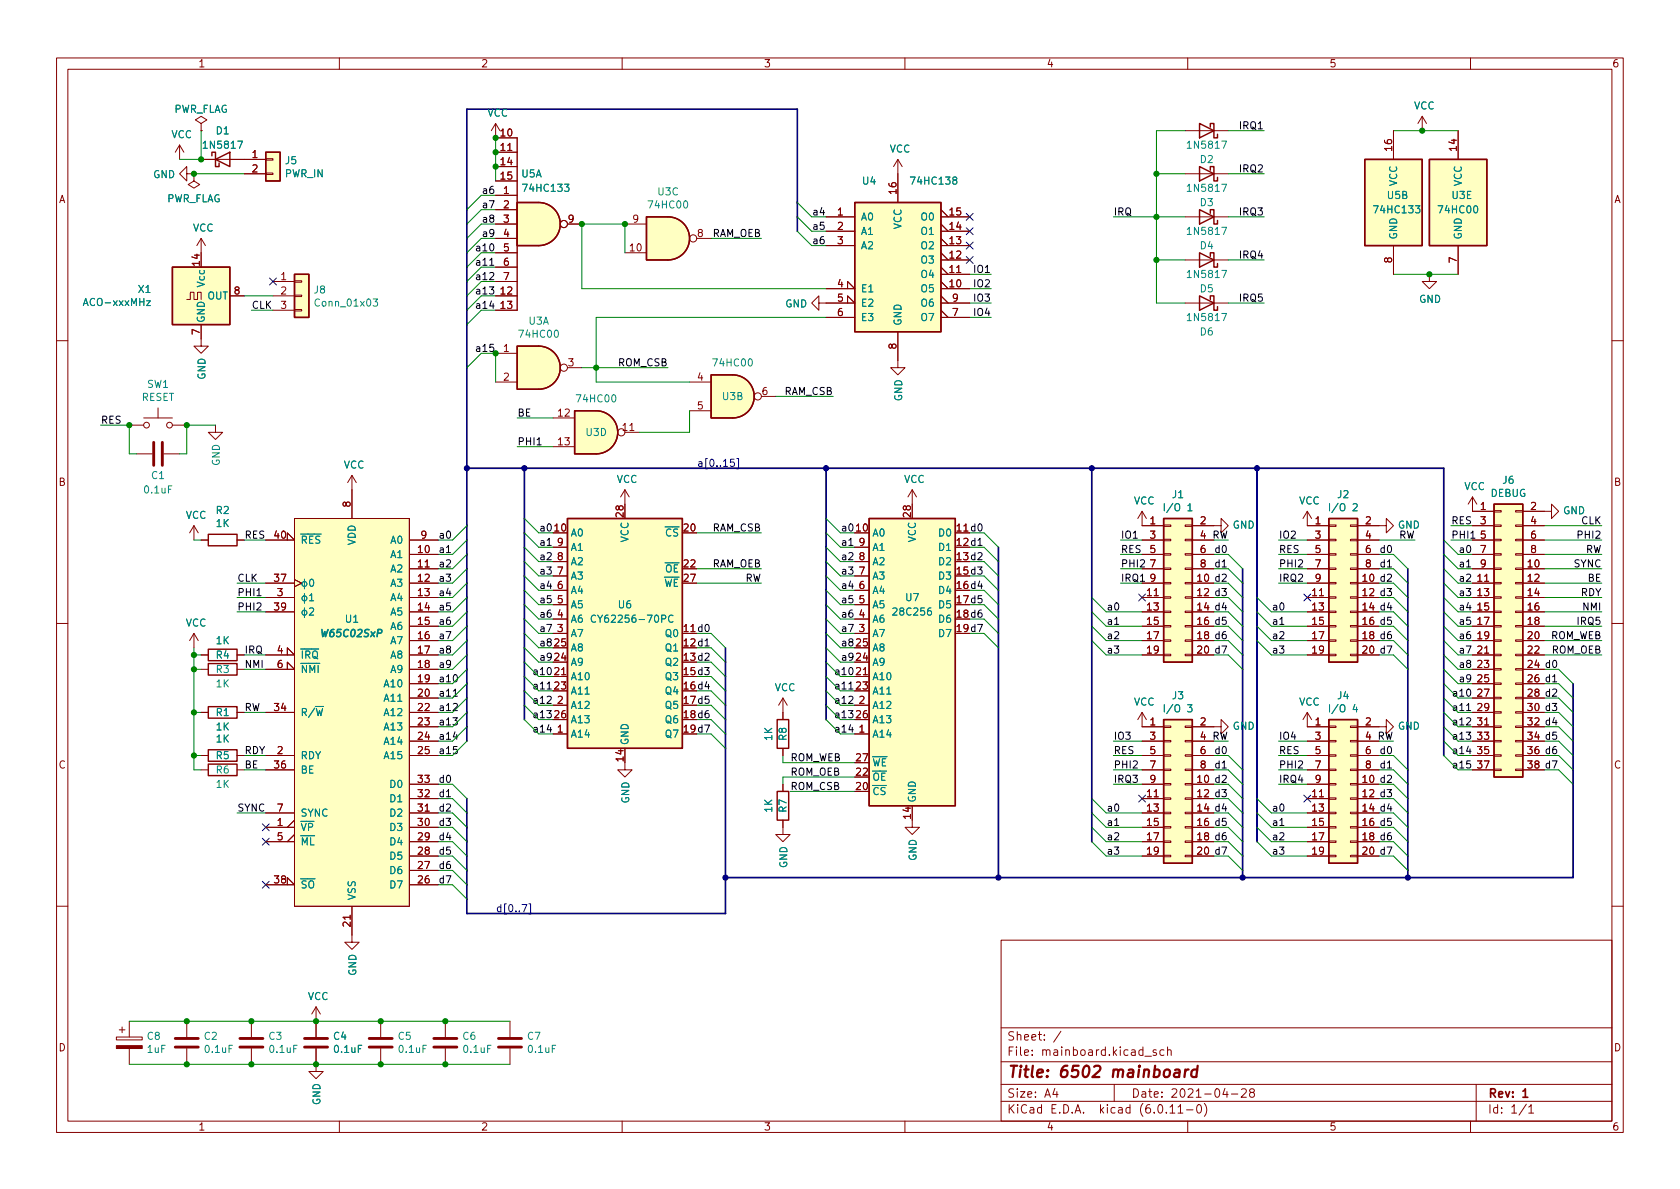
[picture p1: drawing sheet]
<svg xmlns="http://www.w3.org/2000/svg" width="297mm" height="210mm" viewBox="0 0 297 210" stroke-linecap="round" stroke-linejoin="round" font-family="sans-serif">
<defs><g id="words">
<g font-size="2.8" fill="#840000">
<text x="178" y="191.2">Title:</text>
<text x="187.3" y="191.2">6502</text>
<text x="196.8" y="191.2">mainboard</text>
</g>
<g font-size="2.1" fill="#840000">
<text x="178" y="184.5">Sheet:</text>
<text x="178" y="187.2">File:</text>
<text x="184.4" y="187.2">mainboard.kicad_sch</text>
<text x="178" y="197.4">KiCad</text>
<text x="178" y="194.6">Size:</text>
<text x="184.7" y="194.6">A4</text>
<text x="185.7" y="197.4">E.D.A.</text>
<text x="194.6" y="197.4">kicad</text>
<text x="200" y="194.6">Date:</text>
<text x="201.8" y="197.4">(6.0.11-0)</text>
<text x="207" y="194.6">2021-04-28</text>
<text x="263" y="194.6">Rev:</text>
<text x="263" y="197.4">Id:</text>
<text x="267.1" y="197.4">1/1</text>
<text x="269.1" y="194.6">1</text>
</g>
<g font-size="1.8" fill="#840000">
<text x="35" y="12.3">1</text>
<text x="85" y="12.3">2</text>
<text x="135" y="12.3">3</text>
<text x="185" y="12.3">4</text>
<text x="235" y="12.3">5</text>
<text x="285" y="12.3">6</text>
<text x="44.4" y="27.9">1</text>
<text x="88.2" y="24.1">10</text>
<text x="88.2" y="26.7">11</text>
<text x="88.2" y="29.2">14</text>
<text x="246.1" y="26.9" transform="rotate(-90 246.1 26.9)">16</text>
<text x="257.6" y="26.9" transform="rotate(-90 257.6 26.9)">14</text>
<text x="44.4" y="30.5">2</text>
<text x="88.2" y="31.7">15</text>
<text x="88.9" y="34.3">1</text>
<text x="158.5" y="34.6" transform="rotate(-90 158.5 34.6)">16</text>
<text x="10.4" y="36.3">A</text>
<text x="88.9" y="36.8">2</text>
<text x="88.9" y="39.4">3</text>
<text x="88.9" y="41.9">4</text>
<text x="100.3" y="39.4">9</text>
<text x="111.7" y="39.4">9</text>
<text x="123.1" y="41.9">8</text>
<text x="147.9" y="38.1">1</text>
<text x="147.9" y="40.6">2</text>
<text x="167.6" y="40.6">14</text>
<text x="167.6" y="38.1">15</text>
<text x="285.4" y="36.3">A</text>
<text x="35.3" y="47.3" transform="rotate(-90 35.3 47.3)">14</text>
<text x="88.9" y="44.4">5</text>
<text x="88.9" y="47">6</text>
<text x="111.1" y="44.4">10</text>
<text x="147.9" y="43.2">3</text>
<text x="167.6" y="45.7">12</text>
<text x="167.6" y="43.2">13</text>
<text x="246.1" y="46.6" transform="rotate(-90 246.1 46.6)">8</text>
<text x="257.6" y="46.6" transform="rotate(-90 257.6 46.6)">7</text>
<text x="41.2" y="52.1">8</text>
<text x="49.5" y="49.5">1</text>
<text x="49.5" y="52.1">2</text>
<text x="88.2" y="52.1">12</text>
<text x="88.9" y="49.5">7</text>
<text x="147.9" y="50.8">4</text>
<text x="147.9" y="53.3">5</text>
<text x="167.6" y="50.8">10</text>
<text x="167.6" y="48.3">11</text>
<text x="168.2" y="53.3">9</text>
<text x="35.3" y="59.3" transform="rotate(-90 35.3 59.3)">7</text>
<text x="49.5" y="54.6">3</text>
<text x="88.2" y="54.6">13</text>
<text x="147.9" y="55.9">6</text>
<text x="168.2" y="55.9">7</text>
<text x="88.9" y="62.2">1</text>
<text x="100.3" y="64.8">3</text>
<text x="158.5" y="61.9" transform="rotate(-90 158.5 61.9)">8</text>
<text x="88.9" y="67.3">2</text>
<text x="123.1" y="67.3">4</text>
<text x="134.6" y="69.8">6</text>
<text x="98.4" y="73.7">12</text>
<text x="109.8" y="76.2">11</text>
<text x="123.1" y="72.4">5</text>
<text x="98.4" y="78.7">13</text>
<text x="10.3" y="86.3">B</text>
<text x="62" y="89.8" transform="rotate(-90 62 89.8)">8</text>
<text x="285.3" y="86.3">B</text>
<text x="48.2" y="95.2">40</text>
<text x="74.2" y="95.2">9</text>
<text x="97.8" y="94">10</text>
<text x="110.2" y="91.7" transform="rotate(-90 110.2 91.7)">28</text>
<text x="120.6" y="94">20</text>
<text x="151.1" y="94">10</text>
<text x="161" y="91.7" transform="rotate(-90 161 91.7)">28</text>
<text x="168.9" y="94">11 d0</text>
<text x="168.9" y="94">11</text>
<text x="203.2" y="92.7">1</text>
<text x="203.2" y="95.2">3</text>
<text x="212" y="92.7">2</text>
<text x="212" y="95.2">4</text>
<text x="232.4" y="92.7">1</text>
<text x="232.4" y="95.2">3</text>
<text x="241.3" y="92.7">2</text>
<text x="241.3" y="95.2">4</text>
<text x="261.6" y="90.2">1</text>
<text x="261.6" y="92.7">3</text>
<text x="261.6" y="95.2">5</text>
<text x="270.5" y="90.2">2</text>
<text x="270.5" y="92.7">4</text>
<text x="270.5" y="95.2">6</text>
<text x="73.6" y="97.8">10</text>
<text x="73.6" y="100.3">11</text>
<text x="98.4" y="101.6">7</text>
<text x="98.4" y="99.1">8</text>
<text x="98.4" y="96.5">9</text>
<text x="120.6" y="100.3">22</text>
<text x="151.7" y="101.6">7</text>
<text x="151.7" y="99.1">8</text>
<text x="151.7" y="96.5">9</text>
<text x="168.9" y="96.5">12 d1</text>
<text x="168.9" y="99.1">13 d2</text>
<text x="168.9" y="101.6">15 d3</text>
<text x="168.9" y="96.5">12</text>
<text x="168.9" y="99.1">13</text>
<text x="168.9" y="101.6">15</text>
<text x="203.2" y="97.8">5</text>
<text x="203.2" y="100.3">7</text>
<text x="212" y="97.8">6</text>
<text x="212" y="100.3">8</text>
<text x="232.4" y="97.8">5</text>
<text x="232.4" y="100.3">7</text>
<text x="241.3" y="97.8">6</text>
<text x="241.3" y="100.3">8</text>
<text x="261.6" y="97.8">7</text>
<text x="261.6" y="100.3">9</text>
<text x="269.9" y="100.3">10</text>
<text x="270.5" y="97.8">8</text>
<text x="48.2" y="102.9">37</text>
<text x="48.2" y="107.9">39</text>
<text x="48.8" y="105.4">3</text>
<text x="73.6" y="102.9">12</text>
<text x="73.6" y="105.4">13</text>
<text x="73.6" y="107.9">14</text>
<text x="98.4" y="106.7">5</text>
<text x="98.4" y="104.1">6</text>
<text x="120.6" y="102.9">27</text>
<text x="151.7" y="106.7">5</text>
<text x="151.7" y="104.1">6</text>
<text x="168.9" y="104.1">16 d4</text>
<text x="168.9" y="106.7">17 d5</text>
<text x="168.9" y="104.1">16</text>
<text x="168.9" y="106.7">17</text>
<text x="202.5" y="105.4">11</text>
<text x="202.5" y="107.9">13</text>
<text x="203.2" y="102.9">9</text>
<text x="211.4" y="102.9">10</text>
<text x="211.4" y="105.4">12</text>
<text x="211.4" y="107.9">14</text>
<text x="231.8" y="105.4">11</text>
<text x="231.8" y="107.9">13</text>
<text x="232.4" y="102.9">9</text>
<text x="240.6" y="102.9">10</text>
<text x="240.6" y="105.4">12</text>
<text x="240.6" y="107.9">14</text>
<text x="261" y="102.9">11</text>
<text x="261" y="105.4">13</text>
<text x="261" y="107.9">15</text>
<text x="269.9" y="102.9">12</text>
<text x="269.9" y="105.4">14</text>
<text x="269.9" y="107.9">16</text>
<text x="73.6" y="110.5">15</text>
<text x="73.6" y="113">16</text>
<text x="98.4" y="111.8">3</text>
<text x="98.4" y="109.2">4</text>
<text x="120.6" y="111.8">11 d0</text>
<text x="120.6" y="111.8">11</text>
<text x="151.7" y="111.8">3</text>
<text x="151.7" y="109.2">4</text>
<text x="168.9" y="109.2">18 d6</text>
<text x="168.9" y="111.8">19 d7</text>
<text x="168.9" y="109.2">18</text>
<text x="168.9" y="111.8">19</text>
<text x="202.5" y="110.5">15</text>
<text x="202.5" y="113">17</text>
<text x="211.4" y="110.5">16</text>
<text x="211.4" y="113">18</text>
<text x="231.8" y="110.5">15</text>
<text x="231.8" y="113">17</text>
<text x="240.6" y="110.5">16</text>
<text x="240.6" y="113">18</text>
<text x="261" y="110.5">17</text>
<text x="261" y="113">19</text>
<text x="269.9" y="110.5">18</text>
<text x="269.9" y="113">20</text>
<text x="48.8" y="115.6">4</text>
<text x="48.8" y="118.1">6</text>
<text x="73.6" y="115.6">17</text>
<text x="73.6" y="118.1">18</text>
<text x="97.8" y="119.4">21</text>
<text x="97.8" y="116.8">24</text>
<text x="97.8" y="114.3">25</text>
<text x="120.6" y="114.3">12 d1</text>
<text x="120.6" y="116.8">13 d2</text>
<text x="120.6" y="119.4">15 d3</text>
<text x="120.6" y="114.3">12</text>
<text x="120.6" y="116.8">13</text>
<text x="120.6" y="119.4">15</text>
<text x="151.1" y="119.4">21</text>
<text x="151.1" y="116.8">24</text>
<text x="151.1" y="114.3">25</text>
<text x="202.5" y="115.6">19</text>
<text x="211.4" y="115.6">20</text>
<text x="231.8" y="115.6">19</text>
<text x="240.6" y="115.6">20</text>
<text x="261" y="115.6">21</text>
<text x="261" y="118.1">23</text>
<text x="269.9" y="115.6">22</text>
<text x="269.9" y="118.1">24</text>
<text x="48.2" y="125.7">34</text>
<text x="73.6" y="120.6">19</text>
<text x="73.6" y="123.2">20</text>
<text x="73.6" y="125.7">22</text>
<text x="97.8" y="121.9">23</text>
<text x="98.4" y="124.5">2</text>
<text x="120.6" y="121.9">16 d4</text>
<text x="120.6" y="124.5">17 d5</text>
<text x="120.6" y="121.9">16</text>
<text x="120.6" y="124.5">17</text>
<text x="151.1" y="121.9">23</text>
<text x="151.7" y="124.5">2</text>
<text x="261" y="120.6">25</text>
<text x="261" y="123.2">27</text>
<text x="261" y="125.7">29</text>
<text x="269.9" y="120.6">26</text>
<text x="269.9" y="123.2">28</text>
<text x="269.9" y="125.7">30</text>
<text x="73.6" y="128.3">23</text>
<text x="73.6" y="130.8">24</text>
<text x="97.8" y="127">26</text>
<text x="98.4" y="129.5">1</text>
<text x="120.6" y="127">18 d6</text>
<text x="120.6" y="129.5">19 d7</text>
<text x="120.6" y="127">18</text>
<text x="120.6" y="129.5">19</text>
<text x="151.1" y="127">26</text>
<text x="151.7" y="129.5">1</text>
<text x="203.2" y="128.3">1</text>
<text x="203.2" y="130.8">3</text>
<text x="212" y="128.3">2</text>
<text x="212" y="130.8">4</text>
<text x="232.4" y="128.3">1</text>
<text x="232.4" y="130.8">3</text>
<text x="241.3" y="128.3">2</text>
<text x="241.3" y="130.8">4</text>
<text x="261" y="128.3">31</text>
<text x="261" y="130.8">33</text>
<text x="269.9" y="128.3">32</text>
<text x="269.9" y="130.8">34</text>
<text x="10.3" y="136.3">C</text>
<text x="48.2" y="135.9">36</text>
<text x="48.8" y="133.3">2</text>
<text x="73.6" y="133.3">25</text>
<text x="110.2" y="134.9" transform="rotate(-90 110.2 134.9)">14</text>
<text x="151.1" y="137.2">22</text>
<text x="151.1" y="134.6">27</text>
<text x="203.2" y="133.3">5</text>
<text x="203.2" y="135.9">7</text>
<text x="212" y="133.3">6</text>
<text x="212" y="135.9">8</text>
<text x="232.4" y="133.3">5</text>
<text x="232.4" y="135.9">7</text>
<text x="241.3" y="133.3">6</text>
<text x="241.3" y="135.9">8</text>
<text x="261" y="133.3">35</text>
<text x="261" y="135.9">37</text>
<text x="269.9" y="133.3">36</text>
<text x="269.9" y="135.9">38</text>
<text x="285.3" y="136.3">C</text>
<text x="48.8" y="143.5">7</text>
<text x="73.6" y="143.5">31</text>
<text x="73.6" y="141">32</text>
<text x="73.6" y="138.4">33</text>
<text x="151.1" y="139.7">20</text>
<text x="202.5" y="141">11</text>
<text x="202.5" y="143.5">13</text>
<text x="203.2" y="138.4">9</text>
<text x="211.4" y="138.4">10</text>
<text x="211.4" y="141">12</text>
<text x="211.4" y="143.5">14</text>
<text x="231.8" y="141">11</text>
<text x="231.8" y="143.5">13</text>
<text x="232.4" y="138.4">9</text>
<text x="240.6" y="138.4">10</text>
<text x="240.6" y="141">12</text>
<text x="240.6" y="143.5">14</text>
<text x="48.8" y="146">1</text>
<text x="48.8" y="148.6">5</text>
<text x="73.6" y="148.6">29</text>
<text x="73.6" y="146">30</text>
<text x="161" y="145" transform="rotate(-90 161 145)">14</text>
<text x="202.5" y="146">15</text>
<text x="202.5" y="148.6">17</text>
<text x="211.4" y="146">16</text>
<text x="211.4" y="148.6">18</text>
<text x="231.8" y="146">15</text>
<text x="231.8" y="148.6">17</text>
<text x="240.6" y="146">16</text>
<text x="240.6" y="148.6">18</text>
<text x="73.6" y="153.7">27</text>
<text x="73.6" y="151.1">28</text>
<text x="202.5" y="151.1">19</text>
<text x="211.4" y="151.1">20</text>
<text x="231.8" y="151.1">19</text>
<text x="240.6" y="151.1">20</text>
<text x="48.2" y="156.2">38</text>
<text x="73.6" y="156.2">26</text>
<text x="62" y="164.1" transform="rotate(-90 62 164.1)">21</text>
<text x="10.3" y="186.3">D</text>
<text x="285.3" y="186.3">D</text>
<text x="35" y="200.3">1</text>
<text x="85" y="200.3">2</text>
<text x="135" y="200.3">3</text>
<text x="185" y="200.3">4</text>
<text x="235" y="200.3">5</text>
<text x="285" y="200.3">6</text>
</g>
<g font-size="1.8" fill="#008484">
<text x="30.8" y="20.3">PWR_FLAG</text>
<text x="86.1" y="21">VCC</text>
<text x="250" y="19.7">VCC</text>
<text x="30.2" y="24.8">VCC</text>
<text x="35.6" y="26.7">1N5817</text>
<text x="38.1" y="24.1">D1</text>
<text x="50.3" y="29.4">J5</text>
<text x="157.2" y="27.4">VCC</text>
<text x="209.6" y="26.7">1N5817</text>
<text x="212" y="29.2">D2</text>
<text x="27" y="31.9">GND</text>
<text x="50.3" y="31.7">PWR_IN</text>
<text x="92.1" y="31.8">U5A</text>
<text x="92.1" y="34.3">74HC133</text>
<text x="116.1" y="34.9">U3C</text>
<text x="152.3" y="33">U4</text>
<text x="160.7" y="33">74HC138</text>
<text x="209.6" y="34.3">1N5817</text>
<text x="245.1" y="35.6">U5B</text>
<text x="247.4" y="33" transform="rotate(-90 247.4 33)">VCC</text>
<text x="256.5" y="35.6">U3E</text>
<text x="258.8" y="33" transform="rotate(-90 258.8 33)">VCC</text>
<text x="29.5" y="36.1">PWR_FLAG</text>
<text x="34.1" y="41.3">VCC</text>
<text x="114.3" y="37.2">74HC00</text>
<text x="152.1" y="39.4">A0</text>
<text x="152.1" y="41.9">A1</text>
<text x="159.8" y="40.6" transform="rotate(-90 159.8 40.6)">VCC</text>
<text x="162.7" y="41.9">O1</text>
<text x="162.7" y="39.4">O0</text>
<text x="209.6" y="41.9">1N5817</text>
<text x="212" y="36.8">D3</text>
<text x="242.6" y="38.1">74HC133</text>
<text x="254" y="38.1">74HC00</text>
<text x="152.1" y="44.5">A2</text>
<text x="162.7" y="47">O3</text>
<text x="162.7" y="44.5">O2</text>
<text x="212" y="44.5">D4</text>
<text x="247.4" y="42.4" transform="rotate(-90 247.4 42.4)">GND</text>
<text x="258.8" y="42.4" transform="rotate(-90 258.8 42.4)">GND</text>
<text x="24.3" y="52.2">X1</text>
<text x="36.6" y="50.9" transform="rotate(-90 36.6 50.9)">Vcc</text>
<text x="36.6" y="53.3">OUT</text>
<text x="55.4" y="52.3">J8</text>
<text x="152.1" y="52.1">E1</text>
<text x="162.7" y="52.1">O5</text>
<text x="162.7" y="49.5">O4</text>
<text x="209.6" y="49.5">1N5817</text>
<text x="212" y="52.1">D5</text>
<text x="250.8" y="53.9">GND</text>
<text x="14.5" y="54.5">ACO-xxxMHz</text>
<text x="36.6" y="57.1" transform="rotate(-90 36.6 57.1)">GND</text>
<text x="55.4" y="54.6">Conn_01x03</text>
<text x="93.4" y="57.8">U3A</text>
<text x="138.8" y="54.7">GND</text>
<text x="152.1" y="54.6">E2</text>
<text x="152.1" y="57.2">E3</text>
<text x="159.8" y="57.7" transform="rotate(-90 159.8 57.7)">GND</text>
<text x="162.7" y="57.2">O7</text>
<text x="162.7" y="54.6">O6</text>
<text x="209.6" y="57.2">1N5817</text>
<text x="212" y="59.7">D6</text>
<text x="91.5" y="60.1">74HC00</text>
<text x="125.7" y="65.2">74HC00</text>
<text x="25" y="71.3">RESET</text>
<text x="25.9" y="69">SW1</text>
<text x="36.7" y="67.2" transform="rotate(-90 36.7 67.2)">GND</text>
<text x="101.6" y="71.5">74HC00</text>
<text x="127.6" y="71.1">U3B</text>
<text x="159.9" y="71" transform="rotate(-90 159.9 71)">GND</text>
<text x="103.4" y="77.5">U3D</text>
<text x="39.2" y="82.5" transform="rotate(-90 39.2 82.5)">GND</text>
<text x="60.7" y="83.2">VCC</text>
<text x="25.2" y="87.6">0.1uF</text>
<text x="26.6" y="85.1">C1</text>
<text x="109" y="85.8">VCC</text>
<text x="159.8" y="85.8">VCC</text>
<text x="200.4" y="89.6">VCC</text>
<text x="207.1" y="88.5">J1</text>
<text x="229.6" y="89.6">VCC</text>
<text x="236.3" y="88.5">J2</text>
<text x="258.8" y="87">VCC</text>
<text x="263.5" y="88.2">DEBUG</text>
<text x="265.5" y="85.9">J6</text>
<text x="32.8" y="92.1">VCC</text>
<text x="38.1" y="91.3">R2</text>
<text x="38.1" y="93.6">1K</text>
<text x="100.8" y="95.3">A0</text>
<text x="111.5" y="96" transform="rotate(-90 111.5 96)">VCC</text>
<text x="117.5" y="95.3">~{CS}</text>
<text x="154.2" y="95.3">A0</text>
<text x="162.3" y="96" transform="rotate(-90 162.3 96)">VCC</text>
<text x="165.8" y="95.3">D0</text>
<text x="205.5" y="90.8">I/O</text>
<text x="209.9" y="90.8">1</text>
<text x="217.9" y="93.9">GND</text>
<text x="234.7" y="90.8">I/O</text>
<text x="239.1" y="90.8">2</text>
<text x="247.1" y="93.9">GND</text>
<text x="276.3" y="91.3">GND</text>
<text x="53.1" y="96.5">~{RES}</text>
<text x="63.3" y="96.5" transform="rotate(-90 63.3 96.5)">VDD</text>
<text x="68.9" y="99.1">A1</text>
<text x="68.9" y="101.6">A2</text>
<text x="68.9" y="96.5">A0</text>
<text x="100.8" y="100.3">A2</text>
<text x="100.8" y="97.8">A1</text>
<text x="117.5" y="101.6">~{OE}</text>
<text x="154.2" y="100.3">A2</text>
<text x="154.2" y="97.8">A1</text>
<text x="165.8" y="97.8">D1</text>
<text x="165.8" y="100.3">D2</text>
<text x="68.9" y="104.1">A3</text>
<text x="68.9" y="106.7">A4</text>
<text x="100.8" y="108">A5</text>
<text x="100.8" y="105.4">A4</text>
<text x="100.8" y="102.9">A3</text>
<text x="109.1" y="108">U6</text>
<text x="117.4" y="104.1">~{WE}</text>
<text x="154.2" y="108">A5</text>
<text x="154.2" y="105.4">A4</text>
<text x="154.2" y="102.9">A3</text>
<text x="159.9" y="106.7">U7</text>
<text x="165.8" y="102.9">D3</text>
<text x="165.8" y="105.4">D4</text>
<text x="165.8" y="108">D5</text>
<text x="32.8" y="111.2">VCC</text>
<text x="56.6" y="113">W65C02SxP</text>
<text x="60.9" y="110.5">U1</text>
<text x="68.9" y="109.2">A5</text>
<text x="68.9" y="111.8">A6</text>
<text x="100.8" y="113">A7</text>
<text x="100.8" y="110.5">A6 CY62256-70PC</text>
<text x="117.4" y="113">Q0</text>
<text x="154.2" y="113">A7</text>
<text x="154.2" y="110.5">A6</text>
<text x="157.6" y="109.2">28C256</text>
<text x="165.8" y="110.5">D6</text>
<text x="165.8" y="113">D7</text>
<text x="38.1" y="119.4">R3</text>
<text x="38.1" y="116.8">R4</text>
<text x="38.1" y="114.3">1K</text>
<text x="53.1" y="116.8">~{IRQ}</text>
<text x="53.1" y="119.4">~{NMI}</text>
<text x="68.9" y="114.3">A7</text>
<text x="68.9" y="116.8">A8</text>
<text x="68.9" y="119.4">A9</text>
<text x="100.8" y="118.1">A9</text>
<text x="100.8" y="115.6">A8</text>
<text x="117.4" y="115.6">Q1</text>
<text x="117.4" y="118.1">Q2</text>
<text x="154.2" y="118.1">A9</text>
<text x="154.2" y="115.6">A8</text>
<text x="38.1" y="121.9">1K</text>
<text x="67.7" y="121.9">A10</text>
<text x="67.7" y="124.5">A11</text>
<text x="100.8" y="125.7">A12</text>
<text x="100.8" y="120.7">A10</text>
<text x="100.8" y="123.2">A11</text>
<text x="117.4" y="120.7">Q3</text>
<text x="117.4" y="123.2">Q4</text>
<text x="117.4" y="125.7">Q5</text>
<text x="136.9" y="122.6">VCC</text>
<text x="154.2" y="125.7">A12</text>
<text x="154.2" y="120.7">A10</text>
<text x="154.2" y="123.2">A11</text>
<text x="200.4" y="125.1">VCC</text>
<text x="207.1" y="124">J3</text>
<text x="229.6" y="125.1">VCC</text>
<text x="236.3" y="124">J4</text>
<text x="38.1" y="129.5">1K</text>
<text x="38.1" y="127">R1</text>
<text x="38.1" y="131.7">1K</text>
<text x="53.1" y="127">R/~{W}</text>
<text x="67.7" y="127">A12</text>
<text x="67.7" y="129.5">A13</text>
<text x="100.8" y="130.8">A14</text>
<text x="100.8" y="128.3">A13</text>
<text x="111.5" y="131.8" transform="rotate(-90 111.5 131.8)">GND</text>
<text x="117.4" y="128.3">Q6</text>
<text x="117.4" y="130.8">Q7</text>
<text x="136.9" y="131.1" transform="rotate(-90 136.9 131.1)">1K</text>
<text x="139.5" y="131.1" transform="rotate(-90 139.5 131.1)">R8</text>
<text x="154.2" y="130.8">A14</text>
<text x="154.2" y="128.3">A13</text>
<text x="205.5" y="126.3">I/O</text>
<text x="209.9" y="126.3">3</text>
<text x="217.9" y="129.4">GND</text>
<text x="234.7" y="126.3">I/O</text>
<text x="239.1" y="126.3">4</text>
<text x="247.1" y="129.4">GND</text>
<text x="38.1" y="137.2">R6</text>
<text x="38.1" y="134.6">R5</text>
<text x="53.1" y="134.6">RDY</text>
<text x="53.1" y="137.2">BE</text>
<text x="67.7" y="132.1">A14</text>
<text x="67.7" y="134.6">A15</text>
<text x="154.2" y="135.9">~{WE}</text>
<text x="38.1" y="139.7">1K</text>
<text x="68.7" y="142.2">D1</text>
<text x="68.7" y="139.7">D0</text>
<text x="111.6" y="142.1" transform="rotate(-90 111.6 142.1)">GND</text>
<text x="136.9" y="143.8" transform="rotate(-90 136.9 143.8)">1K</text>
<text x="139.5" y="143.8" transform="rotate(-90 139.5 143.8)">R7</text>
<text x="154.2" y="141">~{CS}</text>
<text x="154.2" y="138.4">~{OE}</text>
<text x="162.3" y="142" transform="rotate(-90 162.3 142)">GND</text>
<text x="53.1" y="147.3">~{VP}</text>
<text x="53.1" y="149.9">~{ML}</text>
<text x="53.1" y="144.8">SYNC</text>
<text x="68.7" y="149.9">D4</text>
<text x="68.7" y="147.3">D3</text>
<text x="68.7" y="144.8">D2</text>
<text x="68.7" y="154.9">D6</text>
<text x="68.7" y="152.4">D5</text>
<text x="139.6" y="153.6" transform="rotate(-90 139.6 153.6)">GND</text>
<text x="162.4" y="152.3" transform="rotate(-90 162.4 152.3)">GND</text>
<text x="53.1" y="157.5">~{SO}</text>
<text x="63.3" y="159.3" transform="rotate(-90 63.3 159.3)">VSS</text>
<text x="68.7" y="157.5">D7</text>
<text x="63.4" y="172.6" transform="rotate(-90 63.4 172.6)">GND</text>
<text x="54.4" y="177.2">VCC</text>
<text x="25.9" y="184.3">C8</text>
<text x="35.9" y="184.3">C2</text>
<text x="47.4" y="184.3">C3</text>
<text x="58.8" y="184.3">C4</text>
<text x="70.2" y="184.3">C5</text>
<text x="81.7" y="184.3">C6</text>
<text x="93.1" y="184.3">C7</text>
<text x="25.9" y="186.6">1uF</text>
<text x="35.9" y="186.6">0.1uF</text>
<text x="47.4" y="186.6">0.1uF</text>
<text x="58.8" y="186.6">0.1uF</text>
<text x="70.2" y="186.6">0.1uF</text>
<text x="81.7" y="186.6">0.1uF</text>
<text x="93.1" y="186.6">0.1uF</text>
<text x="57" y="195.5" transform="rotate(-90 57 195.5)">GND</text>
</g>
<g font-size="1.8">
<text x="219" y="22.8">IRQ1</text>
<text x="219" y="30.5">IRQ2</text>
<text x="125.9" y="41.9">RAM_OEB</text>
<text x="196.8" y="38.1">IRQ</text>
<text x="219" y="38.1">IRQ3</text>
<text x="83.9" y="44.4">a10</text>
<text x="83.9" y="47">a11</text>
<text x="219" y="45.7">IRQ4</text>
<text x="83.9" y="49.5">a12</text>
<text x="83.9" y="52.1">a13</text>
<text x="172" y="50.8">IO2</text>
<text x="172" y="48.2">IO1</text>
<text x="172" y="53.3">IO3</text>
<text x="219" y="53.3">IRQ5</text>
<text x="44.4" y="54.6">CLK</text>
<text x="83.9" y="54.6">a14</text>
<text x="172" y="55.9">IO4</text>
<text x="83.9" y="62.2">a15</text>
<text x="109.2" y="64.8">ROM_CSB</text>
<text x="138.6" y="69.8">RAM_CSB</text>
<text x="17.8" y="74.9">RES</text>
<text x="91.4" y="73.6">BE</text>
<text x="91.4" y="78.7">PHI1</text>
<text x="43.2" y="95.2">RES</text>
<text x="77.5" y="95.2">a0</text>
<text x="125.9" y="94">RAM_CSB</text>
<text x="198.1" y="95.2">IO1</text>
<text x="226.1" y="95.2">IO2</text>
<text x="247.3" y="95.2">RW</text>
<text x="256.5" y="92.7">RES</text>
<text x="256.5" y="95.2">PHI1</text>
<text x="278.6" y="95.2">PHI2</text>
<text x="279.5" y="92.7">CLK</text>
<text x="77.5" y="100.3">a2</text>
<text x="77.5" y="97.8">a1</text>
<text x="95.3" y="96.5">a1</text>
<text x="95.3" y="99">a2</text>
<text x="125.9" y="100.3">RAM_OEB</text>
<text x="148.6" y="99">a2</text>
<text x="148.6" y="96.5">a1</text>
<text x="198.1" y="97.8">RES</text>
<text x="198.1" y="100.3">PHI2</text>
<text x="214.6" y="97.8">d0</text>
<text x="214.6" y="100.3">d1</text>
<text x="226.1" y="100.3">PHI2</text>
<text x="226.1" y="97.8">RES</text>
<text x="243.8" y="97.8">d0</text>
<text x="243.8" y="100.3">d1</text>
<text x="257.8" y="100.3">a1</text>
<text x="278.2" y="100.3">SYNC</text>
<text x="280.3" y="97.8">RW</text>
<text x="41.9" y="102.9">CLK</text>
<text x="41.9" y="105.4">PHI1</text>
<text x="41.9" y="107.9">PHI2</text>
<text x="77.5" y="107.9">a5</text>
<text x="77.5" y="105.4">a4</text>
<text x="77.5" y="102.9">a3</text>
<text x="131.7" y="102.9">RW</text>
<text x="195.6" y="107.9">a0</text>
<text x="198.1" y="102.9">IRQ1</text>
<text x="211.4" y="102.9">10 d2</text>
<text x="211.4" y="105.4">12 d3</text>
<text x="211.4" y="107.9">14 d4</text>
<text x="224.8" y="107.9">a0</text>
<text x="226.1" y="102.9">IRQ2</text>
<text x="240.6" y="102.9">10 d2</text>
<text x="240.6" y="105.4">12 d3</text>
<text x="240.6" y="107.9">14 d4</text>
<text x="257.8" y="102.9">a2</text>
<text x="279.4" y="105.4">RDY</text>
<text x="279.7" y="107.9">NMI</text>
<text x="280.6" y="102.9">BE</text>
<text x="77.5" y="113">a7</text>
<text x="77.5" y="110.5">a6</text>
<text x="195.6" y="113">a2</text>
<text x="195.6" y="110.5">a1</text>
<text x="211.4" y="110.5">16 d5</text>
<text x="211.4" y="113">18 d6</text>
<text x="224.8" y="113">a2</text>
<text x="224.8" y="110.5">a1</text>
<text x="240.6" y="110.5">16 d5</text>
<text x="240.6" y="113">18 d6</text>
<text x="257.8" y="110.5">a5</text>
<text x="274.2" y="113">ROM_WEB</text>
<text x="278.6" y="110.5">IRQ5</text>
<text x="43.2" y="118.1">NMI</text>
<text x="43.2" y="115.6">IRQ</text>
<text x="77.5" y="118.1">a9</text>
<text x="77.5" y="115.6">a8</text>
<text x="94.1" y="119.4">a10</text>
<text x="147.4" y="119.4">a10</text>
<text x="195.6" y="115.6">a3</text>
<text x="211.4" y="115.6">20 d7</text>
<text x="224.8" y="115.6">a3</text>
<text x="240.6" y="115.6">20 d7</text>
<text x="269.9" y="118.1">24 d0</text>
<text x="274.3" y="115.6">ROM_OEB</text>
<text x="43.2" y="125.7">RW</text>
<text x="94.1" y="121.9">a11</text>
<text x="94.1" y="124.4">a12</text>
<text x="147.4" y="121.9">a11</text>
<text x="147.4" y="124.4">a12</text>
<text x="256.6" y="123.2">a10</text>
<text x="256.6" y="125.7">a11</text>
<text x="257.8" y="120.6">a9</text>
<text x="269.9" y="120.6">26 d1</text>
<text x="269.9" y="123.2">28 d2</text>
<text x="269.9" y="125.7">30 d3</text>
<text x="94.1" y="127">a13</text>
<text x="94.1" y="129.5">a14</text>
<text x="147.4" y="127">a13</text>
<text x="147.4" y="129.5">a14</text>
<text x="196.8" y="130.8">IO3</text>
<text x="226.1" y="130.8">IO4</text>
<text x="256.6" y="130.8">a13</text>
<text x="256.6" y="128.3">a12</text>
<text x="269.9" y="128.3">32 d4</text>
<text x="269.9" y="130.8">34 d5</text>
<text x="43.2" y="135.9">BE</text>
<text x="43.2" y="133.3">RDY</text>
<text x="139.7" y="137.1">ROM_OEB</text>
<text x="139.7" y="134.6">ROM_WEB</text>
<text x="196.8" y="135.9">PHI2</text>
<text x="196.8" y="133.3">RES</text>
<text x="214.6" y="135.9">d1</text>
<text x="214.6" y="133.3">d0</text>
<text x="226.1" y="135.9">PHI2</text>
<text x="226.1" y="133.3">RES</text>
<text x="243.8" y="133.3">d0</text>
<text x="243.8" y="135.9">d1</text>
<text x="256.6" y="135.9">a15</text>
<text x="256.6" y="133.3">a14</text>
<text x="269.9" y="133.3">36 d6</text>
<text x="269.9" y="135.9">38 d7</text>
<text x="41.9" y="143.5">SYNC</text>
<text x="77.5" y="141">d1</text>
<text x="77.5" y="143.5">d2</text>
<text x="77.5" y="138.4">d0</text>
<text x="139.7" y="139.7">ROM_CSB</text>
<text x="195.6" y="143.5">a0</text>
<text x="196.8" y="138.4">IRQ3</text>
<text x="211.4" y="138.4">10 d2</text>
<text x="211.4" y="141">12 d3</text>
<text x="211.4" y="143.5">14 d4</text>
<text x="224.8" y="143.5">a0</text>
<text x="226.1" y="138.4">IRQ4</text>
<text x="240.6" y="138.4">10 d2</text>
<text x="240.6" y="141">12 d3</text>
<text x="240.6" y="143.5">14 d4</text>
<text x="77.5" y="148.6">d4</text>
<text x="77.5" y="146">d3</text>
<text x="195.6" y="148.6">a2</text>
<text x="195.6" y="146">a1</text>
<text x="211.4" y="146">16 d5</text>
<text x="211.4" y="148.6">18 d6</text>
<text x="224.8" y="146">a1</text>
<text x="224.8" y="148.6">a2</text>
<text x="240.6" y="146">16 d5</text>
<text x="240.6" y="148.6">18 d6</text>
<text x="77.5" y="153.7">d6</text>
<text x="77.5" y="151.1">d5</text>
<text x="195.6" y="151.1">a3</text>
<text x="211.4" y="151.1">20 d7</text>
<text x="224.8" y="151.1">a3</text>
<text x="240.6" y="151.1">20 d7</text>
<text x="77.5" y="156.2">d7</text>
</g>
<g font-size="1.8" fill="#008400">
<text x="85.1" y="34.3">a6</text>
<text x="85.1" y="36.8">a7</text>
<text x="85.1" y="39.4">a8</text>
<text x="85.1" y="41.9">a9</text>
<text x="143.5" y="40.6">a5</text>
<text x="143.5" y="38.1">a4</text>
<text x="143.5" y="43.2">a6</text>
<text x="95.3" y="94">a0</text>
<text x="148.6" y="94">a0</text>
<text x="214.3" y="95.2">RW</text>
<text x="95.3" y="101.6">a3</text>
<text x="148.6" y="101.6">a3</text>
<text x="257.8" y="97.8">a0</text>
<text x="95.3" y="106.7">a5</text>
<text x="95.3" y="104.1">a4</text>
<text x="148.6" y="104.1">a4</text>
<text x="148.6" y="106.7">a5</text>
<text x="257.8" y="105.4">a3</text>
<text x="257.8" y="107.9">a4</text>
<text x="95.3" y="109.2">a6</text>
<text x="95.3" y="111.7">a7</text>
<text x="148.6" y="109.2">a6</text>
<text x="148.6" y="111.7">a7</text>
<text x="257.8" y="113">a6</text>
<text x="95.3" y="114.3">a8</text>
<text x="95.3" y="116.8">a9</text>
<text x="148.6" y="114.3">a8</text>
<text x="148.6" y="116.8">a9</text>
<text x="257.8" y="115.6">a7</text>
<text x="257.8" y="118.1">a8</text>
<text x="77.5" y="120.6">a10</text>
<text x="77.5" y="123.2">a11</text>
<text x="77.5" y="125.7">a12</text>
<text x="77.5" y="128.3">a13</text>
<text x="77.5" y="130.8">a14</text>
<text x="214.3" y="130.8">RW</text>
<text x="243.5" y="130.8">RW</text>
<text x="77.5" y="133.3">a15</text>
</g>
<g font-size="1.8" fill="#000084">
<text x="123.2" y="82.5">a[0..15]</text>
<text x="87.6" y="161.3">d[0..7]</text>
</g>
</g></defs>
<g fill="none" stroke="#840000" stroke-width=".18">
<path d="M10 10.2h277v190.1h-277zM12 12.2h273v186.1h-273zM60 10.2v2M110 10.2v2M160 10.2v2M210 10.2v2M260 10.2v2M31.7 25.6l-.7 1.3M31.7 25.6v2.6M31.7 25.6l.8 1.3M33 30.7v-1.2l-1.3 1.2 1.3 1.3v-1.3h1.3M34.3 30.7v1.3l1 .6-1 .7-1-.7 1-.6"/>
<path d="M34.3 30.7h.1M35.6 21.8l1-.6-1-.6-1.1 .6 1.1 .6v1.3M35.6 23.1h.1M35.6 28.2h11.4M43.2 30.7h3.8M47 30.6h1.3v.3h-1.3zM47 28.1h1.3v.2h-1.3zM87.6 21.8l-.7 1.3M87.6 21.8v2.6h3.8M87.6 21.8l.8 1.3M87.6 34.5h3.8M87.6 26.9h3.8"/>
<path d="M87.6 29.5h3.8M87.6 32h3.8M87.6 37.1h3.8M87.6 39.6h3.8M89.8 26.6h.7M100.3 39.6h2.6M110.5 39.6h3.8M146 38.3h5.1M158.7 28.2v7.6M158.7 28.2l-.7 1.3M158.7 28.2l.8 1.3M166.4 38.3h5"/>
<path d="M166.4 39.6l1.2 1.3M166.4 37.1l1.2 1.2M209.5 30.7h7.7M209.5 38.3h7.7M209.5 23.1h7.7M246.4 23.1v5.1M251.5 20.6l-.8 1.2M251.5 20.6v2.5M251.5 20.6l.7 1.2M257.8 23.1v5.1M33 53h.7v-1.3h.6v1.3h.6v-1.3h.7v1.3M35.6 57.4v3.8h1.2l-1.2 1.3-1.3-1.3h1.3"/>
<path d="M35.6 42.2l-.8 1.2M35.6 42.2v5M35.6 42.2l.7 1.2M40.6 52.3h2.6M48.3 49.8h3.8M48.3 52.3h3.8M48.3 54.9h3.8M52.1 54.7h1.2v.3h-1.2zM52.1 52.2h1.2v.2h-1.2zM52.1 49.7h1.2v.2h-1.2zM87.6 49.8h3.8M87.6 52.3h3.8"/>
<path d="M87.6 54.9h3.8M87.6 42.2h3.8M87.6 44.7h3.8M87.6 47.2h3.8M110.5 44.7h3.8M123.2 42.2h2.5M144.8 53.6v-1.3l-1.3 1.3 1.3 1.3v-1.3h6.3l-1.2-1.3v1.3M146 51h5.1l-1.2-1.2v1.2M146 43.4h5.1M146 40.9h5.1M146 56.1h5.1M158.7 58.7v6.3h1.3l-1.3 1.3-1.2-1.3h1.2"/>
<path d="M166.4 46h5M166.4 53.6h5M166.4 51h5M166.4 49.8l1.2 1.2M166.4 48.5h5M166.4 47.2l1.2 1.3M166.4 44.7l1.2 1.3M166.4 43.4h5M166.4 42.2l1.2 1.2M166.4 40.9h5M166.4 56.1h5M166.4 54.9l1.2 1.2"/>
<path d="M166.4 52.3l1.2 1.3M169.2 48.2h.7M209.5 46h7.7M209.5 53.6h7.7M246.4 43.4v5.1M252.7 48.5v1.3h1.3l-1.3 1.2-1.2-1.2h1.2M257.8 43.4v5.1M10 60.2h2M22.9 75.2h2.5M25.4 73.9h5.1M27.9 72.1v1.8M30.5 75.2h2.5"/>
<path d="M38.1 75.2v1.2h1.3l-1.3 1.3-1.3-1.3h1.3M87.6 62.5h3.8M87.6 67.6h3.8M97.8 73.9h3.8M97.8 79h3.8M100.3 65h2.6M110.5 76.4h2.5M111.4 76.1h.7M121.9 67.6h3.8M121.9 72.6h3.8M134.6 70.1h2.6M285 60.2h2"/>
<path d="M24.1 80.3h2.8M29 80.3h2.7M34.3 93v2.5M34.3 93l-.8 1.2M34.3 93l.8 1.2M35.6 95.5h1.2M41.9 95.5h1.3M47 95.5h5.1l-1.3-1.3v1.3M52.1 91.7h20.3v68.6h-20.3zM62.2 84.1l-.7 1.2M62.2 84.1v7.6M62.2 84.1l.8 1.2"/>
<path d="M72.4 95.5h5.1M72.4 98h5.1M97.8 94.2h2.5M97.8 99.3h2.5M97.8 96.8h2.5M110.5 86.6l-.8 1.3M110.5 86.6v5.1M110.5 86.6l.8 1.3M120.6 94.2h2.6M151.1 94.2h2.6M151.1 99.3h2.6M151.1 96.8h2.6"/>
<path d="M161.3 86.6v5.1M161.3 86.6l-.8 1.3M161.3 86.6l.8 1.3M201.9 90.4v2.6h3.8M201.9 95.5h3.8M201.9 98h3.8M201.9 90.4l-.7 1.3M201.9 90.4l.8 1.3M205.7 97.9h1.3v.3h-1.3zM205.7 95.4h1.3v.2h-1.3zM205.7 92.8h1.3v.3h-1.3zM209.5 97.9h1.3v.3h-1.3z"/>
<path d="M209.5 95.4h1.3v.2h-1.3zM209.5 92.8h1.3v.3h-1.3zM210.8 93h5.1v-1.3l1.3 1.3-1.3 1.2v-1.2M210.8 95.5h3.8M210.8 98h3.8M231.1 90.4v2.6h3.8M231.1 95.5h3.8M231.1 98h3.8M231.1 90.4l-.7 1.3M231.1 90.4l.8 1.3M234.9 97.9h1.3v.3h-1.3zM234.9 95.4h1.3v.2h-1.3z"/>
<path d="M234.9 92.8h1.3v.3h-1.3zM238.8 97.9h1.2v.3h-1.2zM238.8 95.4h1.2v.2h-1.2zM238.8 92.8h1.2v.3h-1.2zM240 93h5.1v-1.3l1.3 1.3-1.3 1.2v-1.2M240 95.5h3.8M240 98h3.8M260.3 93h3.9M260.3 95.5h3.9M260.3 98h3.9M260.3 87.9l-.7 1.2M260.3 87.9v2.5h3.9"/>
<path d="M260.3 87.9l.8 1.2M264.2 97.9h1.2v.3h-1.2zM264.2 95.4h1.2v.2h-1.2zM264.2 92.8h1.2v.3h-1.2zM264.2 90.3h1.2v.2h-1.2zM268 97.9h1.2v.3h-1.2zM268 95.4h1.2v.2h-1.2zM268 92.8h1.2v.3h-1.2zM268 90.3h1.2v.2h-1.2zM269.2 90.4h5.1v-1.3l1.3 1.3-1.3 1.3v-1.3M269.2 93h3.8M269.2 95.5h3.8"/>
<path d="M269.2 98h3.8M10 110.2h2M34.3 112l-.8 1.3M34.3 112v2.5M34.3 112l.8 1.3M35.6 115.8h1.2M35.6 118.4h1.2M41.9 115.8h1.3M41.9 118.4h1.3M47 115.8h5.1l-1.3-1.3v1.3M47 118.4h5.1l-1.3-1.3v1.3M47 103.1h5.1"/>
<path d="M47 105.7h5.1M47 108.2h5.1M52.1 102.5l1.2 .6-1.2 .7M72.4 103.1h5.1M72.4 105.7h5.1M72.4 108.2h5.1M72.4 110.7h5.1M72.4 113.3h5.1M72.4 115.8h5.1M72.4 100.6h5.1M72.4 118.4h5.1M75.2 100.3h.7"/>
<path d="M97.8 119.6h2.5M97.8 117.1h2.5M97.8 114.5h2.5M97.8 112h2.5M97.8 109.5h2.5M97.8 106.9h2.5M97.8 104.4h2.5M97.8 101.8h2.5M99.3 119.3h.7M120.6 103.1h2.6M120.6 100.6h2.6M151.1 119.6h2.6"/>
<path d="M151.1 117.1h2.6M151.1 114.5h2.6M151.1 112h2.6M151.1 109.5h2.6M151.1 106.9h2.6M151.1 104.4h2.6M151.1 101.8h2.6M152.6 119.3h.8M201.9 103.1h3.8M201.9 105.7h3.8M201.9 108.2h3.8M201.9 110.7h3.8"/>
<path d="M201.9 113.3h3.8M201.9 115.8h3.8M201.9 100.6h3.8M204.1 105.3h.7M205.7 115.7h1.3v.2h-1.3zM205.7 113.2h1.3v.2h-1.3zM205.7 110.6h1.3v.3h-1.3zM205.7 108.1h1.3v.2h-1.3zM205.7 105.5h1.3v.3h-1.3zM205.7 103h1.3v.2h-1.3zM205.7 100.5h1.3v.2h-1.3zM209.5 115.7h1.3v.2h-1.3z"/>
<path d="M209.5 113.2h1.3v.2h-1.3zM209.5 110.6h1.3v.3h-1.3zM209.5 108.1h1.3v.2h-1.3zM209.5 105.5h1.3v.3h-1.3zM209.5 103h1.3v.2h-1.3zM209.5 100.5h1.3v.2h-1.3zM210.8 103.1h3.8M210.8 105.7h3.8M210.8 108.2h3.8M210.8 110.7h3.8M210.8 113.3h3.8M210.8 115.8h3.8"/>
<path d="M210.8 100.6h3.8M231.1 103.1h3.8M231.1 105.7h3.8M231.1 108.2h3.8M231.1 110.7h3.8M231.1 113.3h3.8M231.1 115.8h3.8M231.1 100.6h3.8M233.3 105.3h.7M234.9 115.7h1.3v.2h-1.3zM234.9 113.2h1.3v.2h-1.3zM234.9 110.6h1.3v.3h-1.3z"/>
<path d="M234.9 108.1h1.3v.2h-1.3zM234.9 105.5h1.3v.3h-1.3zM234.9 103h1.3v.2h-1.3zM234.9 100.5h1.3v.2h-1.3zM238.8 115.7h1.2v.2h-1.2zM238.8 113.2h1.2v.2h-1.2zM238.8 110.6h1.2v.3h-1.2zM238.8 108.1h1.2v.2h-1.2zM238.8 105.5h1.2v.3h-1.2zM238.8 103h1.2v.2h-1.2zM238.8 100.5h1.2v.2h-1.2zM240 103.1h3.8"/>
<path d="M240 105.7h3.8M240 108.2h3.8M240 110.7h3.8M240 113.3h3.8M240 115.8h3.8M240 100.6h3.8M260.3 103.1h3.9M260.3 105.7h3.9M260.3 108.2h3.9M260.3 110.7h3.9M260.3 113.3h3.9M260.3 115.8h3.9"/>
<path d="M260.3 100.6h3.9M260.3 118.4h3.9M262.5 102.8h.7M262.5 115.5h.7M264.2 118.2h1.2v.3h-1.2zM264.2 115.7h1.2v.2h-1.2zM264.2 113.2h1.2v.2h-1.2zM264.2 110.6h1.2v.3h-1.2zM264.2 108.1h1.2v.2h-1.2zM264.2 105.5h1.2v.3h-1.2zM264.2 103h1.2v.2h-1.2zM264.2 100.5h1.2v.2h-1.2z"/>
<path d="M268 118.2h1.2v.3h-1.2zM268 115.7h1.2v.2h-1.2zM268 113.2h1.2v.2h-1.2zM268 110.6h1.2v.3h-1.2zM268 108.1h1.2v.2h-1.2zM268 105.5h1.2v.3h-1.2zM268 103h1.2v.2h-1.2zM268 100.5h1.2v.2h-1.2zM269.2 103.1h3.8M269.2 105.7h3.8M269.2 108.2h3.8M269.2 110.7h3.8"/>
<path d="M269.2 113.3h3.8M269.2 115.8h3.8M269.2 100.6h3.8M269.2 118.4h3.8M285 110.2h2M35.6 133.6h1.2M35.6 136.1h1.2M35.6 126h1.2M41.9 133.6h1.3M41.9 136.1h1.3M41.9 126h1.3M47 133.6h5.1"/>
<path d="M47 136.1h5.1M47 126h5.1M72.4 128.5h5.1M72.4 138.7h5.1M72.4 131.1h5.1M72.4 133.6h5.1M72.4 120.9h5.1M72.4 123.4h5.1M72.4 126h5.1M97.8 129.8h2.5M97.8 124.7h2.5M97.8 122.2h2.5"/>
<path d="M97.8 127.2h2.5M110.5 132.3v3.8h1.3l-1.3 1.3-1.3-1.3h1.3M138.4 123.4v3.8M138.4 132.3v1.3M138.4 138.7v1.2M138.4 123.4l-.7 1.3M138.4 123.4l.8 1.3M151.1 129.8h2.6M151.1 124.7h2.6M151.1 122.2h2.6M151.1 127.2h2.6M151.1 139.9h2.6"/>
<path d="M151.1 137.4h2.6M151.1 134.9h2.6M201.9 126l-.7 1.2M201.9 126v2.5h3.8M201.9 126l.8 1.2M201.9 138.7h3.8M201.9 131.1h3.8M201.9 133.6h3.8M201.9 136.1h3.8M205.7 138.6h1.3v.2h-1.3zM205.7 136h1.3v.3h-1.3zM205.7 133.5h1.3v.2h-1.3z"/>
<path d="M205.7 130.9h1.3v.3h-1.3zM205.7 128.4h1.3v.2h-1.3zM209.5 138.6h1.3v.2h-1.3zM209.5 136h1.3v.3h-1.3zM209.5 133.5h1.3v.2h-1.3zM209.5 130.9h1.3v.3h-1.3zM209.5 128.4h1.3v.2h-1.3zM210.8 128.5h5.1v-1.3l1.3 1.3-1.3 1.3v-1.3M210.8 138.7h3.8M210.8 131.1h3.8M210.8 133.6h3.8M210.8 136.1h3.8"/>
<path d="M231.1 126v2.5h3.8M231.1 138.7h3.8M231.1 131.1h3.8M231.1 133.6h3.8M231.1 136.1h3.8M231.1 126l-.7 1.2M231.1 126l.8 1.2M234.9 138.6h1.3v.2h-1.3zM234.9 136h1.3v.3h-1.3zM234.9 133.5h1.3v.2h-1.3zM234.9 130.9h1.3v.3h-1.3zM234.9 128.4h1.3v.2h-1.3z"/>
<path d="M238.8 138.6h1.2v.2h-1.2zM238.8 136h1.2v.3h-1.2zM238.8 133.5h1.2v.2h-1.2zM238.8 130.9h1.2v.3h-1.2zM238.8 128.4h1.2v.2h-1.2zM240 128.5h5.1v-1.3l1.3 1.3-1.3 1.3v-1.3M240 138.7h3.8M240 131.1h3.8M240 133.6h3.8M240 136.1h3.8M260.3 128.5h3.9M260.3 131.1h3.9"/>
<path d="M260.3 133.6h3.9M260.3 136.1h3.9M260.3 120.9h3.9M260.3 123.4h3.9M260.3 126h3.9M262.5 128.2h.7M264.2 136h1.2v.3h-1.2zM264.2 133.5h1.2v.2h-1.2zM264.2 130.9h1.2v.3h-1.2zM264.2 128.4h1.2v.2h-1.2zM264.2 125.9h1.2v.2h-1.2zM264.2 123.3h1.2v.3h-1.2z"/>
<path d="M264.2 120.8h1.2v.2h-1.2zM268 136h1.2v.3h-1.2zM268 133.5h1.2v.2h-1.2zM268 130.9h1.2v.3h-1.2zM268 128.4h1.2v.2h-1.2zM268 125.9h1.2v.2h-1.2zM268 123.3h1.2v.3h-1.2zM268 120.8h1.2v.2h-1.2zM269.2 128.5h3.8M269.2 131.1h3.8M269.2 133.6h3.8M269.2 136.1h3.8"/>
<path d="M269.2 120.9h3.8M269.2 123.4h3.8M269.2 126h3.8M47 156.5h5.1l-1.3-1.3v1.3M47 143.8h5.1M47 146.3h5.1M47 148.8h5.1M52.1 145l-1.3 1.3M52.1 147.6l-1.3 1.2M72.4 141.2h5.1M72.4 143.8h5.1M72.4 146.3h5.1"/>
<path d="M72.4 148.8h5.1M72.4 151.4h5.1M72.4 156.5h5.1M72.4 153.9h5.1M75.2 143.4h.7M138.4 145v2.6h1.3l-1.3 1.2-1.2-1.2h1.2M161.3 142.5v3.8h1.3l-1.3 1.3-1.3-1.3h1.3M201.9 141.2h3.8M201.9 143.8h3.8M201.9 146.3h3.8M201.9 148.8h3.8M201.9 151.4h3.8"/>
<path d="M204.1 140.9h.7M205.7 151.3h1.3v.2h-1.3zM205.7 148.7h1.3v.3h-1.3zM205.7 146.2h1.3v.2h-1.3zM205.7 143.6h1.3v.3h-1.3zM205.7 141.1h1.3v.2h-1.3zM209.5 151.3h1.3v.2h-1.3zM209.5 148.7h1.3v.3h-1.3zM209.5 146.2h1.3v.2h-1.3zM209.5 143.6h1.3v.3h-1.3zM209.5 141.1h1.3v.2h-1.3zM210.8 141.2h3.8"/>
<path d="M210.8 143.8h3.8M210.8 146.3h3.8M210.8 148.8h3.8M210.8 151.4h3.8M231.1 141.2h3.8M231.1 143.8h3.8M231.1 146.3h3.8M231.1 148.8h3.8M231.1 151.4h3.8M233.3 140.9h.7M234.9 151.3h1.3v.2h-1.3zM234.9 148.7h1.3v.3h-1.3z"/>
<path d="M234.9 146.2h1.3v.2h-1.3zM234.9 143.6h1.3v.3h-1.3zM234.9 141.1h1.3v.2h-1.3zM238.8 151.3h1.2v.2h-1.2zM238.8 148.7h1.2v.3h-1.2zM238.8 146.2h1.2v.2h-1.2zM238.8 143.6h1.2v.3h-1.2zM238.8 141.1h1.2v.2h-1.2zM240 141.2h3.8M240 143.8h3.8M240 146.3h3.8M240 148.8h3.8"/>
<path d="M240 151.4h3.8M10 160.2h2M55.9 178v5.4M55.9 178l-.8 1.3M55.9 178l.7 1.3M61.9 161.8v.8M62.2 160.3v6.3h1.3l-1.3 1.3-1.2-1.3h1.2M177 166.3h108v32h-108zM285 160.2h2M20.6 183.4h4.5v.5h-4.5zM21.1 182.1h1M21.6 181.6v1"/>
<path d="M22.9 180.6v2.8M22.9 185.4v2.8M33 180.6v2.8M33 185.4v2.8M44.4 180.6v2.8M44.4 185.4v2.8M55.9 185.4v4.1h1.2l-1.2 1.2-1.3-1.2h1.3M60 198.3v2M67.3 180.6v2.8M67.3 185.4v2.8M78.7 180.6v2.8M78.7 185.4v2.8"/>
<path d="M90.2 180.6v2.8M90.2 185.4v2.8M110 198.3v2M160 198.3v2M177 194.8h108M177 191.8h108M177 187.8h108M177 181.8h108M182.5 186.5v.1M182.5 185.7v.1M184.6 183.8v.1M184.6 183v.1"/>
<path d="M187.6 182.4l-1.3 1.9M197 191.8v3M205.8 185.7l-.4-.1-.3 .3v.4l.1 .3h.6M206.4 185.8l.2-.2 .4 .1 .1 .9M206.4 185.1v1.5M210 198.3v2M211.8 195.4l.1-.1a.81 .81 0 0 1 .6 .7 .81 .81 0 0 1-.3 .8h-.1a.81 .81 0 0 1-.6-.6 .81 .81 0 0 1 .3-.8zM212.9 195.1a1.72 1.72 0 0 1 0 2.3M217.7 193.5h1.2M219.5 192.7l.6-.2 .2 .2 .1 .3-1 1h1M221.2 193.2l-.3-.3 .1-.2 .2-.2 .4 .1 .2 .2-.1 .2-.6 .2-.2 .3 .1 .4 .2 .1h.4l.2-.3-.1-.4-.2-.1M260 198.3v2"/>
<path d="M261 191.8v6.5M270.3 195.8l.4-.5v1.5M270.3 196.8h.9"/>
<circle cx="99.7" cy="39.6" r=".63"/>
<circle cx="122.6" cy="42.2" r=".63"/>
<circle cx="25.9" cy="75.2" r=".51"/>
<circle cx="30" cy="75.2" r=".51"/>
<circle cx="99.7" cy="65" r=".63"/>
<circle cx="109.9" cy="76.4" r=".63"/>
<circle cx="134" cy="70.1" r=".63"/>
</g>
<path d="M193.5 188.7l.3-.2h.4a.45 .45 0 0 1 .3 .5l-.1 .3-1.3 1.2h1.3" fill="none" stroke="#840000" stroke-width=".4"/>
<g fill="#ffffc2" stroke="#ffffc2" stroke-width=".18">
<path d="M47 26.9h2.5v5.1h-2.5z"/>
<path d="M52.1 48.5h2.5v7.6h-2.5z"/>
<path d="M30.5 47.2h10.1v10.2h-10.1z"/>
<path d="M95.3 35.8a3.8 3.8 0 0 1 3.8 3.8 3.8 3.8 0 0 1-3.8 3.8z"/>
<path d="M91.4 35.8h3.8v7.6h-3.8z"/>
<path d="M95.3 61.2a3.8 3.8 0 0 1 3.8 3.8 3.8 3.8 0 0 1-3.8 3.8z"/>
<path d="M91.4 61.2h3.8v7.6h-3.8z"/>
<path d="M105.4 72.6a3.8 3.8 0 0 1 3.8 3.8 3.8 3.8 0 0 1-3.8 3.9z"/>
<path d="M101.6 72.6h3.8v7.7h-3.8z"/>
<path d="M129.5 66.3a3.8 3.8 0 0 1 3.9 3.8 3.8 3.8 0 0 1-3.9 3.8z"/>
<path d="M125.7 66.3h3.8v7.6h-3.8z"/>
<path d="M118.1 38.3a3.8 3.8 0 0 1 3.8 3.9 3.8 3.8 0 0 1-3.8 3.8z"/>
<path d="M114.3 38.3h3.8v7.7h-3.8z"/>
<path d="M241.3 28.2h10.2v15.2h-10.2z"/>
<path d="M252.7 28.2h10.2v15.2h-10.2z"/>
<path d="M234.9 91.7h5.1v25.4h-5.1z"/>
<path d="M205.7 127.2h5.1v25.4h-5.1z"/>
<path d="M234.9 127.2h5.1v25.4h-5.1z"/>
<path d="M264.2 89.1h5v48.3h-5z"/>
<path d="M205.7 91.7h5.1v25.4h-5.1z"/>
<path d="M151.1 35.8h15.3v22.9h-15.3z"/>
<path d="M100.3 91.7h20.3v40.6h-20.3z"/>
<path d="M153.7 91.7h15.2v50.8h-15.2z"/>
<path d="M52.1 91.7h20.3v68.6h-20.3z"/>
</g>
<g fill="none" stroke="#840000" stroke-width=".25">
<path d="M37.5 27.6v-.7h.6v2.6h.6v-.7M38.1 28.2l2.5-1.3v2.6zM47 26.9h2.5v5.1h-2.5zM91.4 35.8h3.9a3.8 3.8 0 0 1 3.8 3.8 3.8 3.8 0 0 1-3.8 3.8h-3.9zM91.4 24.4v30.5M114.3 38.3h3.8a3.8 3.8 0 0 1 3.8 3.9 3.8 3.8 0 0 1-3.8 3.8h-3.8zM151.1 35.8h15.3v22.9h-15.3zM212.1 29.5l2.5 1.2-2.5 1.3zM212.1 37.1l2.5 1.2-2.5 1.3zM212.1 21.8l2.5 1.3-2.5 1.3zM214 30.1v-.6h.6v2.5h.7v-.6M214 37.7v-.6h.6v2.5h.7v-.6"/>
<path d="M214 22.5v-.7h.6v2.6h.7v-.7M241.3 28.2h10.2v15.2h-10.2zM252.7 28.2h10.2v15.2h-10.2zM30.5 47.2h10.1v10.2h-10.1zM52.1 48.5h2.5v7.6h-2.5zM212.1 44.7l2.5 1.3-2.5 1.2zM212.1 52.3l2.5 1.3-2.5 1.3zM214 45.3v-.6h.6v2.5h.7v-.6M214 53v-.7h.6v2.6h.7v-.7M91.4 61.2h3.9a3.8 3.8 0 0 1 3.8 3.8 3.8 3.8 0 0 1-3.8 3.8h-3.9zM101.6 72.6h3.8a3.8 3.8 0 0 1 3.8 3.8 3.8 3.8 0 0 1-3.8 3.9h-3.8zM125.7 66.3h3.8a3.8 3.8 0 0 1 3.9 3.8 3.8 3.8 0 0 1-3.9 3.8h-3.8z"/>
<path d="M36.8 94.5h5.1v2h-5.1zM100.3 91.7h20.3v40.6h-20.3zM153.7 91.7h15.2v50.8h-15.2zM205.7 91.7h5.1v25.4h-5.1zM234.9 91.7h5.1v25.4h-5.1zM264.2 89.1h5v48.3h-5zM36.8 117.3h5.1v2.1h-5.1zM36.8 114.8h5.1v2h-5.1zM36.8 135.1h5.1v2.1h-5.1zM36.8 125h5.1v2h-5.1zM36.8 132.6h5.1v2h-5.1zM137.4 127.2h2v5.1h-2z"/>
<path d="M137.4 139.9h2v5.1h-2zM205.7 127.2h5.1v25.4h-5.1zM234.9 127.2h5.1v25.4h-5.1z"/>
</g>
<g fill="none" stroke="#008484" stroke-width=".18">
<path d="M42 25h.9l-.6 1.2M99.8 32.6h.8l-.4 .5 .3 .1v.5l-.1 .1-.6-.1M121 35.6l.2-.1a.68 .68 0 0 1 .4 .7 .68 .68 0 0 1-.4 .6l-.2-.1-.1-.4zM168.7 31.8l-.2-.2v-.2l.2-.1 .4 .1 .1 .1-.1 .2-.5 .2-.1 .2v.4l.2 .1h.2l.3-.3-.1-.3-.2-.2M216 32.6h.9l-.6 1.2M216 25h.9l-.6 1.2M250.3 36.4h.8l-.5 .5 .4 .1v.5l-.2 .2-.5-.2M260.7 36.5l.2-.1a.68 .68 0 0 1 .4 .6 .68 .68 0 0 1-.4 .7l-.2-.2-.1-.3zM25.9 53.2h.7l-.7 .8h.7M66 52.9h.8l-.5 .5 .4 .1v.5l-.2 .1-.5-.1M98.1 58.5l.2-.1a.68 .68 0 0 1 .4 .6 .68 .68 0 0 1-.4 .6l-.2-.1-.1-.3zM216 40.2h.9l-.6 1.3"/>
<path d="M216 47.8h.9l-.6 1.3M216 55.4h.9l-.6 1.3M108.3 69.9l.2-.1a.68 .68 0 0 1 .4 .6 .68 .68 0 0 1-.4 .7l-.2-.1-.1-.4zM132.4 63.6l.2-.1a.68 .68 0 0 1 .4 .6 .68 .68 0 0 1-.4 .6l-.2-.1-.1-.4zM30.4 85.9h-.6v1.3M53.2 94.4h3.6M117.6 93.2h2.5M117.6 99.5h2.5M207.9 89.1h.1a.43 .43 0 0 1 .6 .4v.4a.42 .42 0 0 1-.4 .4 .42 .42 0 0 1-.5-.4v-.4zM237 89.2l.2-.1a.43 .43 0 0 1 .6 .4v.4a.42 .42 0 0 1-.4 .4 .42 .42 0 0 1-.5-.4zM53.2 114.8h3.2M53.8 102.4v1.7"/>
<path d="M53.8 105v1.7M53.8 107.5v1.7M54.7 105.3l.4-.3v1.2M54.7 107.6l.5-.1 .3 .4-.8 .9h.8M54.7 106.2h.8M54.9 102.5l.1-.1a.68 .68 0 0 1 .5 .7 .68 .68 0 0 1-.5 .6l-.1-.1-.2-.4zM117 109.4h.6l.1-.2v-.3l-.7-.1v1.2M119 108.9a.6 .6 0 0 0-.9 .4 .6 .6 0 0 0 .6 .7l.3-.1M164.6 107.5l-.4 .1a.86 .86 0 0 0 0 1.2l.4-.1 .1-.5-.2-.2h-.4l-.1 .2M55.8 124.9h1.4M154.3 133.8h2.6M207.8 124.8l.2-.2a.43 .43 0 0 1 .6 .4v.5a.42 .42 0 0 1-.4 .4 .42 .42 0 0 1-.5-.4z"/>
<path d="M237.1 124.7l.1-.1a.43 .43 0 0 1 .6 .4v.5a.42 .42 0 0 1-.4 .4 .42 .42 0 0 1-.5-.4v-.5zM53.2 155.4h2.5M41.1 184.8h-.6v1.3M52.5 184.8h-.6v1.3M64 184.8h-.6v1.3M75.4 184.8h-.6v1.3M86.8 184.8h-.6v1.3M98.3 184.8h-.7v1.3"/>
<circle cx="53.8" cy="105.8" r=".44"/>
<circle cx="53.8" cy="103.3" r=".44"/>
<circle cx="53.8" cy="108.3" r=".44"/>
</g>
<g fill="none" stroke="#840000" stroke-width=".51">
<path d="M27.2 78.2v4.1M28.7 78.2v4.1M31 185.2h4.1M31 183.6h4.1M42.4 185.2h4.1M42.4 183.6h4.1M53.8 185.2h4.1M53.8 183.6h4.1M65.3 185.2h4M65.3 183.6h4M76.7 185.2h4.1M76.7 183.6h4.1"/>
<path d="M88.1 185.2h4.1M88.1 183.6h4.1"/>
</g>
<path d="M20.6 184.9h4.5v.5h-4.5z" fill="#840000" stroke="#840000" stroke-width=".18"/>
<path d="M66.8 112l.6-.1 .1-.2v-.3l-.2-.1h-.5l-.1 1.3" fill="none" stroke="#008484" stroke-width=".25"/>
<path d="M86.6 46.9h.7M95 78.7h.7M260.1 95.2h.7M45.4 105.3h.8M80.1 123.1h.8M96.7 121.8h.8M150.1 121.8h.7M259.3 125.7h.7" fill="none" stroke="#000" stroke-width=".18"/>
<g fill="none" stroke="#000084" stroke-width=".18">
<path d="M170.8 37.7l1.3 1.3M172.1 37.7l-1.3 1.3M47.7 49.2l1.2 1.2M48.9 49.2l-1.2 1.2M170.8 45.4l1.3 1.2M170.8 40.3l1.3 1.2M170.8 42.8l1.3 1.2M172.1 45.4l-1.3 1.2M172.1 40.3l-1.3 1.2M172.1 42.8l-1.3 1.2M129.8 81.2h-.6l-.1 .6 .2-.1 .4 .1 .2 .1-.1 .5-.2 .1-.5-.1M130.3 81.1h.3v1.8h-.3"/>
<path d="M201.3 105l1.2 1.3M202.5 105l-1.2 1.3M230.5 105l1.2 1.3M231.7 105l-1.2 1.3M46.4 145.7l1.2 1.2M46.4 148.2l1.2 1.2M46.4 155.8l1.2 1.3M47.6 145.7l-1.2 1.2M47.6 148.2l-1.2 1.2M47.6 155.8l-1.2 1.3M92.3 159.9h.8l-.5 1.3M93.5 159.8h.3v1.8h-.3"/>
<path d="M201.3 140.6l1.2 1.2M202.5 140.6l-1.2 1.2M230.5 140.6l1.2 1.2M231.7 140.6l-1.2 1.2"/>
</g>
<path d="M141 40.9v-21.6h-58.5v111.8M82.5 82.8h172.8v50.8M92.7 82.8v44.4M146 82.8v44.4M176.5 96.8v58.4M193 82.8v66M222.2 82.8v66M128.3 114.5v47h-45.8v-20.3M219.7 100.6v54.6M248.9 100.6v54.6M278.1 120.9v34.3h-149.8" fill="none" stroke="#000084" stroke-width=".3"/>
<g fill="none" stroke="#008400" stroke-width=".18">
<path d="M34.3 30.7h8.9M35.6 23.1v5.1h-3.9M85.1 39.6l-2.6 2.6M85.1 37.1l-2.6 2.5M85.1 34.5l-2.6 2.6M87.6 24.4v7.6M141 35.8l2.5 2.5M141 38.3l2.5 2.6M196.8 38.3h12.7M204.5 30.7h5M209.5 23.1h-5v30.5h5M217.2 30.7h6.3"/>
<path d="M217.2 38.3h6.3M217.2 23.1h6.3M246.4 23.1h11.4M43.2 52.3h5.1M44.4 54.9h3.9M85.1 42.2l-2.6 2.5M87.6 54.9h-2.5l-2.6 2.5M87.6 52.3h-2.5l-2.6 2.6M87.6 49.8h-2.5l-2.6 2.5M87.6 47.2h-2.5l-2.6 2.6M87.6 44.7h-2.5l-2.6 2.5M110.5 44.7v-5.1h-7.6v11.4h43.1"/>
<path d="M125.7 42.2h8.9M141 40.9l2.5 2.5M146 56.1h-40.6v11.5h16.5M171.4 56.1h3.9M171.4 51h3.9M171.4 53.6h3.9M171.4 48.5h3.9M204.5 46h5M217.2 46h6.3M217.2 53.6h6.3M246.4 48.5h11.4M17.8 75.2h5.1v5.1h1.2"/>
<path d="M38.1 75.2h-5.1v5.1h-1.3M82.5 65l2.6-2.5h2.5v5.1M91.4 79h6.4M91.4 73.9h6.4M102.9 65h15.2M121.9 72.6v3.8h-8.9M137.2 70.1h10.1M34.3 95.5h1.3M43.2 95.5h3.8M82.5 95.5l-2.5 2.5h-2.5M82.5 98l-2.5 2.6h-2.5M82.5 93l-2.5 2.5h-2.5"/>
<path d="M92.7 94.2l2.5 2.6h2.6M92.7 96.8l2.5 2.5h2.6M92.7 91.7l2.5 2.5M92.7 99.3l2.5 2.5M123.2 94.2h11.4M146 94.2l2.6 2.6h2.5M146 96.8l2.6 2.5h2.5M146 99.3l2.6 2.5M146 91.7l2.6 2.5M171.4 96.8h2.6l2.5 2.5M171.4 99.3h2.6l2.5 2.5M171.4 94.2h2.6l2.5 2.6"/>
<path d="M198.1 98h3.8M198.1 95.5h3.8M214.6 98h2.6l2.5 2.6M226.1 98h5M226.1 95.5h5M243.8 98h2.6l2.5 2.6M243.8 95.5h6.4M255.3 98l2.5 2.6h2.5M255.3 95.5l2.5 2.5M256.5 95.5h3.8M256.5 93h3.8M273 98h10.2"/>
<path d="M273 95.5h10.2M273 93h10.2M34.3 114.5v21.6h1.3M34.3 118.4h1.3M34.3 115.8h1.3M41.9 108.2h5.1M41.9 103.1h5.1M41.9 105.7h5.1M43.2 118.4h3.8M43.2 115.8h3.8M82.5 105.7l-2.5 2.5h-2.5M82.5 110.7l-2.5 2.6h-2.5"/>
<path d="M82.5 115.8l-2.5 2.6h-2.5M82.5 113.3l-2.5 2.5h-2.5M82.5 100.6l-2.5 2.5h-2.5M82.5 103.1l-2.5 2.6h-2.5M82.5 108.2l-2.5 2.5h-2.5M82.5 118.4l-2.5 2.5M92.7 117.1l2.5 2.5h2.6M92.7 119.6l2.5 2.6h2.6M92.7 101.8l2.5 2.6M92.7 104.4l2.5 2.5M92.7 112l2.5 2.5M92.7 109.5l2.5 2.5"/>
<path d="M92.7 106.9l2.5 2.6M92.7 114.5l2.5 2.6M123.2 100.6h11.4M123.2 119.6h2.5l2.6 2.6M123.2 112h2.5l2.6 2.5M123.2 103.1h11.4M123.2 117.1h2.5l2.6 2.5M123.2 114.5h2.5l2.6 2.6M146 117.1l2.6 2.5h2.5M146 119.6l2.6 2.6h2.5M146 109.5l2.6 2.5M146 106.9l2.6 2.6"/>
<path d="M146 104.4l2.6 2.5M146 114.5l2.6 2.6M146 112l2.6 2.5M146 101.8l2.6 2.6M171.4 112h2.6l2.5 2.5M171.4 109.5h2.6l2.5 2.5M171.4 106.9h2.6l2.5 2.6M171.4 104.4h2.6l2.5 2.5M171.4 101.8h2.6l2.5 2.6M193 105.7l2.6 2.5h6.3M193 110.7l2.6 2.6h6.3M193 113.3l2.6 2.5h6.3"/>
<path d="M193 108.2l2.6 2.5h6.3M198.1 100.6h3.8M198.1 103.1h3.8M214.6 108.2h2.6l2.5 2.5M214.6 113.3h2.6l2.5 2.5M214.6 100.6h2.6l2.5 2.5M214.6 115.8h2.6l2.5 2.6M214.6 103.1h2.6l2.5 2.6M214.6 105.7h2.6l2.5 2.5M214.6 110.7h2.6l2.5 2.6M222.2 105.7l2.6 2.5h6.3M222.2 110.7l2.6 2.6h6.3"/>
<path d="M222.2 113.3l2.6 2.5h6.3M222.2 108.2l2.6 2.5h6.3M226.1 100.6h5M226.1 103.1h5M243.8 108.2h2.6l2.5 2.5M243.8 113.3h2.6l2.5 2.5M243.8 100.6h2.6l2.5 2.5M243.8 115.8h2.6l2.5 2.6M243.8 103.1h2.6l2.5 2.6M243.8 105.7h2.6l2.5 2.5M243.8 110.7h2.6l2.5 2.6M255.3 100.6l2.5 2.5h2.5"/>
<path d="M255.3 108.2l2.5 2.5h2.5M255.3 118.4l2.5 2.5h2.5M255.3 110.7l2.5 2.6M255.3 103.1l2.5 2.6M255.3 105.7l2.5 2.5M255.3 113.3l2.5 2.5M255.3 115.8l2.5 2.6M273 108.2h10.2M273 113.3h10.2M273 100.6h10.2M273 118.4h2.6l2.5 2.5M273 115.8h10.2"/>
<path d="M273 103.1h10.2M273 105.7h10.2M273 110.7h10.2M34.3 133.6h1.3M34.3 126h1.3M43.2 136.1h3.8M43.2 133.6h3.8M43.2 126h3.8M77.5 138.7h2.5l2.5 2.5M82.5 128.5l-2.5 2.6M82.5 126l-2.5 2.5M82.5 131.1l-2.5 2.5"/>
<path d="M82.5 120.9l-2.5 2.5M82.5 123.4l-2.5 2.6M92.7 124.7l2.5 2.5h2.6M92.7 122.2l2.5 2.5h2.6M92.7 127.2l2.5 2.6h2.6M123.2 127.2h2.5l2.6 2.6M123.2 124.7h2.5l2.6 2.5M123.2 122.2h2.5l2.6 2.5M123.2 129.8h2.5l2.6 2.5M138.4 133.6v1.3h12.7M139.7 139.9h11.4M146 124.7l2.6 2.5h2.5"/>
<path d="M146 122.2l2.6 2.5h2.5M146 127.2l2.6 2.6h2.5M151.1 137.4h-12.7v1.3M196.8 131.1h5.1M196.8 138.7h5.1M196.8 136.1h5.1M196.8 133.6h5.1M214.6 138.7h2.6l2.5 2.5M214.6 136.1h2.6l2.5 2.6M214.6 133.6h2.6l2.5 2.5M226.1 131.1h5M226.1 138.7h5"/>
<path d="M226.1 136.1h5M226.1 133.6h5M243.8 138.7h2.6l2.5 2.5M243.8 136.1h2.6l2.5 2.6M243.8 133.6h2.6l2.5 2.5M255.3 128.5l2.5 2.6h2.5M255.3 133.6l2.5 2.5h2.5M255.3 131.1l2.5 2.5h2.5M255.3 120.9l2.5 2.5h2.5M255.3 123.4l2.5 2.6h2.5M255.3 126l2.5 2.5h2.5M273 131.1h2.6l2.5 2.5"/>
<path d="M273 136.1h2.6l2.5 2.6M273 133.6h2.6l2.5 2.5M273 123.4h2.6l2.5 2.6M273 120.9h2.6l2.5 2.5M273 126h2.6l2.5 2.5M273 128.5h2.6l2.5 2.6M41.9 143.8h5.1M77.5 141.2h2.5l2.5 2.6M77.5 143.8h2.5l2.5 2.5M77.5 146.3h2.5l2.5 2.5M77.5 148.8h2.5l2.5 2.6M77.5 151.4h2.5l2.5 2.5"/>
<path d="M77.5 153.9h2.5l2.5 2.6M77.5 156.5h2.5l2.5 2.5M193 141.2l2.6 2.6h6.3M193 143.8l2.6 2.5h6.3M193 146.3l2.6 2.5h6.3M193 148.8l2.6 2.6h6.3M214.6 141.2h2.6l2.5 2.6M214.6 143.8h2.6l2.5 2.5M214.6 146.3h2.6l2.5 2.5M214.6 148.8h2.6l2.5 2.6M214.6 151.4h2.6l2.5 2.5M222.2 141.2l2.6 2.6h6.3"/>
<path d="M222.2 143.8l2.6 2.5h6.3M222.2 146.3l2.6 2.5h6.3M222.2 148.8l2.6 2.6h6.3M243.8 141.2h2.6l2.5 2.6M243.8 143.8h2.6l2.5 2.5M243.8 146.3h2.6l2.5 2.5M243.8 148.8h2.6l2.5 2.6M243.8 151.4h2.6l2.5 2.5M22.9 180.6h67.3M22.9 188.2h67.3"/>
</g>
<g fill="#008400" stroke="#008400" stroke-width=".18">
<circle cx="55.9" cy="180.6" r=".46"/>
<circle cx="67.3" cy="180.6" r=".46"/>
<circle cx="67.3" cy="188.2" r=".46"/>
<circle cx="78.7" cy="188.2" r=".46"/>
<circle cx="78.7" cy="180.6" r=".46"/>
<circle cx="44.4" cy="180.6" r=".46"/>
<circle cx="33" cy="188.2" r=".46"/>
<circle cx="33" cy="180.6" r=".46"/>
<circle cx="55.9" cy="188.2" r=".46"/>
<circle cx="44.4" cy="188.2" r=".46"/>
<circle cx="34.3" cy="118.4" r=".46"/>
<circle cx="34.3" cy="115.8" r=".46"/>
<circle cx="34.3" cy="133.6" r=".46"/>
<circle cx="34.3" cy="126" r=".46"/>
<circle cx="204.5" cy="46" r=".46"/>
<circle cx="204.5" cy="38.3" r=".46"/>
<circle cx="204.5" cy="30.7" r=".46"/>
<circle cx="252.7" cy="48.5" r=".46"/>
<circle cx="251.5" cy="23.1" r=".46"/>
<circle cx="102.9" cy="39.6" r=".46"/>
<circle cx="110.5" cy="39.6" r=".46"/>
<circle cx="87.6" cy="62.5" r=".46"/>
<circle cx="105.4" cy="65" r=".46"/>
<circle cx="87.6" cy="26.9" r=".46"/>
<circle cx="87.6" cy="29.5" r=".46"/>
<circle cx="87.6" cy="24.4" r=".46"/>
<circle cx="33" cy="75.2" r=".46"/>
<circle cx="22.9" cy="75.2" r=".46"/>
<circle cx="35.6" cy="28.2" r=".46"/>
<circle cx="34.3" cy="30.7" r=".46"/>
</g>
<g fill="#000084" stroke="#000084" stroke-width=".18">
<circle cx="146" cy="82.8" r=".46"/>
<circle cx="128.3" cy="155.2" r=".46"/>
<circle cx="176.5" cy="155.2" r=".46"/>
<circle cx="193" cy="82.8" r=".46"/>
<circle cx="222.2" cy="82.8" r=".46"/>
<circle cx="219.7" cy="155.2" r=".46"/>
<circle cx="248.9" cy="155.2" r=".46"/>
<circle cx="92.7" cy="82.8" r=".46"/>
<circle cx="82.5" cy="82.8" r=".46"/>
</g>
<use href="#words"/>
</svg>
